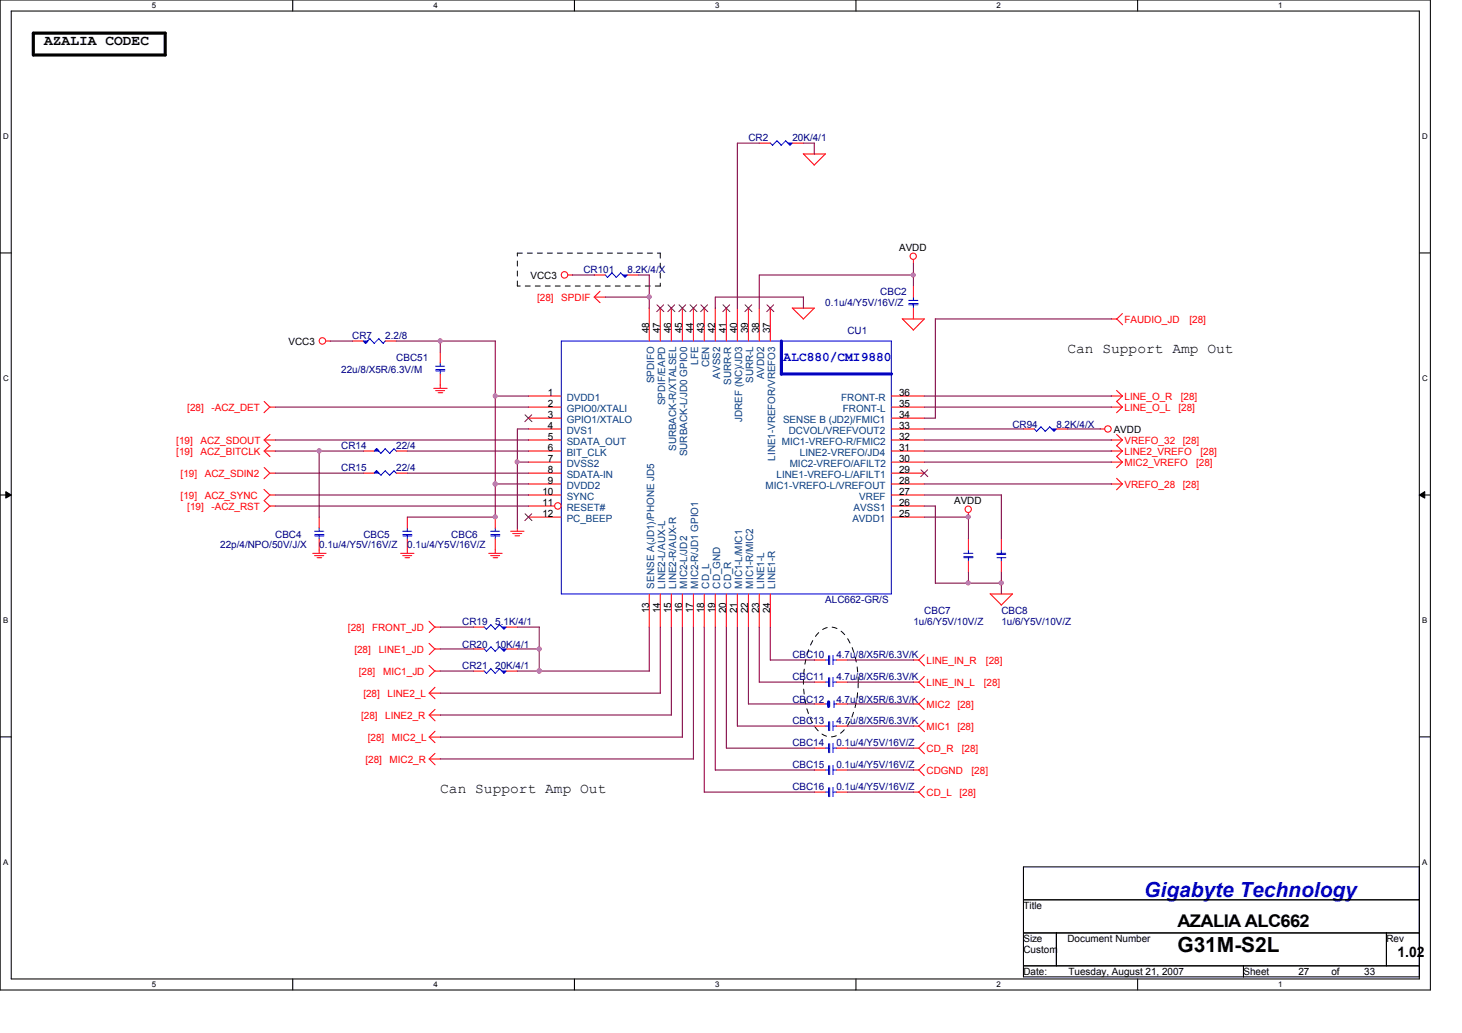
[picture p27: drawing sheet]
<svg xmlns="http://www.w3.org/2000/svg" width="297mm" height="210mm" viewBox="0 0 297 210" stroke-linecap="round" stroke-linejoin="round" font-family="sans-serif">
<defs><g id="words">
<text font-size="4.2" fill="#00f" x="232.5" y="182.3">Gigabyte Technology</text>
<text font-size="4.2" x="239.2" y="193.5">G31M-S2L</text>
<text font-size="3.6" x="239.2" y="188.4">AZALIA ALC662</text>
<g font-size="2.9">
<text x="9" y="9.1">AZALIA CODEC</text>
<text x="216.9" y="71.6">Can Support Amp Out</text>
<text x="89.4" y="161">Can Support Amp Out</text>
<text x="283.9" y="194.5">1.02</text>
</g>
<text font-size="2.7" fill="#00f" x="159.2" y="73.3">ALC880/CMI9880</text>
<g font-size="2" fill="#000080">
<text x="152.1" y="28.7">CR2</text>
<text x="161" y="28.7">20K/4/1</text>
<text x="118.5" y="55.5">CR101</text>
<text x="127.5" y="55.5">8.2K/4/X</text>
<text x="167.7" y="62.3">0.1u/4/Y5V/16V/Z</text>
<text x="178.9" y="60">CBC2</text>
<text x="71.6" y="69">CR7</text>
<text x="78.3" y="69">2.2/8</text>
<text x="172.2" y="67.9">CU1</text>
<text x="69.3" y="75.7">22u/8/X5R/6.3V/M</text>
<text x="80.5" y="73.4">CBC51</text>
<text x="205.7" y="86.9">CR94</text>
<text x="214.6" y="86.9">8.2K/4/X</text>
<text x="69.3" y="95.8">CR15</text>
<text x="69.3" y="91.3">CR14</text>
<text x="80.5" y="95.8">22/4</text>
<text x="80.5" y="91.3">22/4</text>
<text x="44.7" y="111.4">22p/4/NPO/50V/J/X</text>
<text x="55.9" y="109.2">CBC4</text>
<text x="64.9" y="111.4">0.1u/4/Y5V/16V/Z</text>
<text x="73.8" y="109.2">CBC5</text>
<text x="82.8" y="111.4">0.1u/4/Y5V/16V/Z</text>
<text x="91.7" y="109.2">CBC6</text>
<text x="167.7" y="122.6">ALC662-GR/S</text>
<text x="187.8" y="124.8">CBC7</text>
<text x="203.4" y="124.8">CBC8</text>
<text x="93.9" y="127.1">CR19</text>
<text x="93.9" y="131.6">CR20</text>
<text x="100.6" y="127.1">5.1K/4/1</text>
<text x="100.6" y="131.6">10K/4/1</text>
<text x="185.6" y="127.1">1u/6/Y5V/10V/Z</text>
<text x="203.4" y="127.1">1u/6/Y5V/10V/Z</text>
<text x="93.9" y="136">CR21</text>
<text x="100.6" y="136">20K/4/1</text>
<text x="161" y="133.8">CBC10</text>
<text x="169.9" y="133.8">4.7u/8/X5R/6.3V/K</text>
<text x="161" y="138.3">CBC11</text>
<text x="161" y="142.7">CBC12</text>
<text x="169.9" y="138.3">4.7u/8/X5R/6.3V/K</text>
<text x="169.9" y="142.7">4.7u/8/X5R/6.3V/K</text>
<text x="161" y="147.2">CBC13</text>
<text x="169.9" y="147.2">4.7u/8/X5R/6.3V/K</text>
<text x="161" y="151.7">CBC14</text>
<text x="169.9" y="151.7">0.1u/4/Y5V/16V/Z</text>
<text x="161" y="156.1">CBC15</text>
<text x="161" y="160.6">CBC16</text>
<text x="169.9" y="156.1">0.1u/4/Y5V/16V/Z</text>
<text x="169.9" y="160.6">0.1u/4/Y5V/16V/Z</text>
</g>
<g font-size="2">
<text x="182.7" y="51.1">AVDD</text>
<text x="107.8" y="56.7">VCC3</text>
<text x="58.6" y="70.1">VCC3</text>
<text x="131.9" y="67.7" transform="rotate(-90 131.9 67.7)">48</text>
<text x="134.1" y="67.7" transform="rotate(-90 134.1 67.7)">47</text>
<text x="136.4" y="67.7" transform="rotate(-90 136.4 67.7)">46</text>
<text x="138.6" y="67.7" transform="rotate(-90 138.6 67.7)">45</text>
<text x="140.8" y="67.7" transform="rotate(-90 140.8 67.7)">44</text>
<text x="143" y="67.7" transform="rotate(-90 143 67.7)">43</text>
<text x="145.3" y="67.7" transform="rotate(-90 145.3 67.7)">42</text>
<text x="147.5" y="67.7" transform="rotate(-90 147.5 67.7)">41</text>
<text x="149.8" y="67.7" transform="rotate(-90 149.8 67.7)">40</text>
<text x="152" y="67.7" transform="rotate(-90 152 67.7)">39</text>
<text x="154.2" y="67.7" transform="rotate(-90 154.2 67.7)">38</text>
<text x="156.5" y="67.7" transform="rotate(-90 156.5 67.7)">37</text>
<text x="111.3" y="80.4">1</text>
<text x="111.3" y="82.7">2</text>
<text x="182.7" y="80.4">36</text>
<text x="182.7" y="82.7">35</text>
<text x="111.3" y="84.9">3</text>
<text x="111.3" y="87.1">4</text>
<text x="111.3" y="89.4">5</text>
<text x="182.7" y="84.9">34</text>
<text x="182.7" y="87.1">33</text>
<text x="182.7" y="89.4">32</text>
<text x="226.3" y="88">AVDD</text>
<text x="111.3" y="91.6">6</text>
<text x="111.3" y="93.9">7</text>
<text x="182.7" y="91.6">31</text>
<text x="182.7" y="93.9">30</text>
<text x="110.2" y="100.5">10</text>
<text x="111.3" y="96.1">8</text>
<text x="111.3" y="98.3">9</text>
<text x="182.7" y="96.1">29</text>
<text x="182.7" y="98.3">28</text>
<text x="182.7" y="100.5">27</text>
<text x="110.2" y="102.8">11</text>
<text x="110.2" y="105">12</text>
<text x="182.7" y="102.8">26</text>
<text x="182.7" y="105">25</text>
<text x="193.8" y="102.5">AVDD</text>
<text x="131.9" y="124.6" transform="rotate(-90 131.9 124.6)">13</text>
<text x="134.1" y="124.6" transform="rotate(-90 134.1 124.6)">14</text>
<text x="136.4" y="124.6" transform="rotate(-90 136.4 124.6)">15</text>
<text x="138.6" y="124.6" transform="rotate(-90 138.6 124.6)">16</text>
<text x="140.8" y="124.6" transform="rotate(-90 140.8 124.6)">17</text>
<text x="143" y="124.6" transform="rotate(-90 143 124.6)">18</text>
<text x="145.3" y="124.6" transform="rotate(-90 145.3 124.6)">19</text>
<text x="147.5" y="124.6" transform="rotate(-90 147.5 124.6)">20</text>
<text x="149.8" y="124.6" transform="rotate(-90 149.8 124.6)">21</text>
<text x="152" y="124.6" transform="rotate(-90 152 124.6)">22</text>
<text x="154.2" y="124.6" transform="rotate(-90 154.2 124.6)">23</text>
<text x="156.5" y="124.6" transform="rotate(-90 156.5 124.6)">24</text>
<text x="207.9" y="184.7">Title</text>
<text x="207.9" y="191.5">Size</text>
<text x="216.9" y="191.5">Document Number</text>
<text x="281.7" y="191.5">Rev</text>
<text x="207.9" y="193.7">Custom</text>
<text x="207.9" y="198.2">Date:</text>
<text x="217.1" y="198.2">Tuesday, August 21, 2007</text>
<text x="252.6" y="198.2">Sheet</text>
<text x="263.8" y="198.2">27</text>
<text x="270.5" y="198.2">of</text>
<text x="277.2" y="198.2">33</text>
</g>
<g font-size="2" fill="#f00">
<text x="109.1" y="61.1">[28]</text>
<text x="114" y="61.1">SPDIF</text>
<text x="228.5" y="65.6">FAUDIO_JD</text>
<text x="241.7" y="65.6">[28]</text>
<text x="38.1" y="83.5">[28]</text>
<text x="43" y="83.5">-ACZ_DET</text>
<text x="228.5" y="83.5">LINE_O_L</text>
<text x="228.5" y="81.3">LINE_O_R</text>
<text x="239.4" y="83.5">[28]</text>
<text x="239.9" y="81.3">[28]</text>
<text x="35.8" y="90.2">[19]</text>
<text x="35.8" y="92.5">[19]</text>
<text x="40.7" y="90.2">ACZ_SDOUT</text>
<text x="40.7" y="92.5">ACZ_BITCLK</text>
<text x="228.5" y="92.5">LINE2_VREFO</text>
<text x="228.5" y="94.7">MIC2_VREFO</text>
<text x="228.5" y="90.2">VREFO_32</text>
<text x="240.3" y="90.2">[28]</text>
<text x="243" y="94.7">[28]</text>
<text x="243.9" y="92.5">[28]</text>
<text x="36.7" y="101.4">[19]</text>
<text x="36.7" y="96.9">[19]</text>
<text x="41.6" y="101.4">ACZ_SYNC</text>
<text x="41.6" y="96.9">ACZ_SDIN2</text>
<text x="228.5" y="99.1">VREFO_28</text>
<text x="240.3" y="99.1">[28]</text>
<text x="38.1" y="103.6">[19]</text>
<text x="43" y="103.6">-ACZ_RST</text>
<text x="70.7" y="128.2">[28]</text>
<text x="75.6" y="128.2">FRONT_JD</text>
<text x="72" y="132.7">[28]</text>
<text x="72.9" y="137.2">[28]</text>
<text x="77" y="132.7">LINE1_JD</text>
<text x="77.8" y="137.2">MIC1_JD</text>
<text x="188.3" y="134.9">LINE_IN_R</text>
<text x="200.3" y="134.9">[28]</text>
<text x="73.8" y="141.6">[28]</text>
<text x="78.7" y="141.6">LINE2_L</text>
<text x="188.3" y="143.8">MIC2</text>
<text x="188.3" y="139.4">LINE_IN_L</text>
<text x="194.5" y="143.8">[28]</text>
<text x="199.9" y="139.4">[28]</text>
<text x="73.4" y="146.1">[28]</text>
<text x="78.3" y="146.1">LINE2_R</text>
<text x="188.3" y="148.3">MIC1</text>
<text x="194.5" y="148.3">[28]</text>
<text x="74.2" y="155">[28]</text>
<text x="74.7" y="150.5">[28]</text>
<text x="79.2" y="155">MIC2_R</text>
<text x="79.6" y="150.5">MIC2_L</text>
<text x="188.3" y="152.8">CD_R</text>
<text x="195.4" y="152.8">[28]</text>
<text x="188.3" y="161.7">CD_L</text>
<text x="188.3" y="157.3">CDGND</text>
<text x="194.9" y="161.7">[28]</text>
<text x="197.4" y="157.3">[28]</text>
</g>
<g font-size="2" fill="#004080">
<text x="132.9" y="77.9" transform="rotate(-90 132.9 77.9)">SPDIFO</text>
<text x="141.9" y="74.1" transform="rotate(-90 141.9 74.1)">LFE</text>
<text x="144.1" y="74.6" transform="rotate(-90 144.1 74.6)">CEN</text>
<text x="146.3" y="76.9" transform="rotate(-90 146.3 76.9)">AVSS2</text>
<text x="153" y="77.9" transform="rotate(-90 153 77.9)">SURR-L</text>
<text x="155.2" y="77.1" transform="rotate(-90 155.2 77.1)">AVDD2</text>
<text x="115.1" y="81.4">DVDD1</text>
<text x="115.1" y="83.7">GPIO0/XTALI</text>
<text x="135.1" y="82.4" transform="rotate(-90 135.1 82.4)">SPDIF/EAPD</text>
<text x="148.5" y="78.2" transform="rotate(-90 148.5 78.2)">SURR-R</text>
<text x="170.9" y="81.4">FRONT-R</text>
<text x="171.2" y="83.7">FRONT-L</text>
<text x="115.1" y="85.9">GPIO1/XTALO</text>
<text x="115.1" y="88.1">DVS1</text>
<text x="150.8" y="85.8" transform="rotate(-90 150.8 85.8)">JDREF (NC)/JD3</text>
<text x="159.1" y="85.9">SENSE B (JD2)/FMIC1</text>
<text x="160.3" y="88.1">DCVOL/VREFVOUT2</text>
<text x="115.1" y="90.4">SDATA_OUT</text>
<text x="115.1" y="92.6">BIT_CLK</text>
<text x="115.1" y="94.9">DVSS2</text>
<text x="137.4" y="91.7" transform="rotate(-90 137.4 91.7)">SURBACK-R/XTALSEL</text>
<text x="139.6" y="92.7" transform="rotate(-90 139.6 92.7)">SURBACK-L/JD0 GPIO0</text>
<text x="157.5" y="93.6" transform="rotate(-90 157.5 93.6)">LINE1-VREFOR/VREFO3</text>
<text x="158.8" y="90.4">MIC1-VREFO-R/FMIC2</text>
<text x="160.4" y="94.9">MIC2-VREFO/AFILT2</text>
<text x="162.5" y="92.6">LINE2-VREFO/JD4</text>
<text x="115.1" y="97.1">SDATA-IN</text>
<text x="115.1" y="99.3">DVDD2</text>
<text x="115.1" y="101.6">SYNC</text>
<text x="155.5" y="99.3">MIC1-VREFO-L/VREFOUT</text>
<text x="157.8" y="97.1">LINE1-VREFO-L/AFILT1</text>
<text x="174.6" y="101.6">VREF</text>
<text x="115.1" y="103.8">RESET#</text>
<text x="115.1" y="106">PC_BEEP</text>
<text x="173.2" y="106">AVDD1</text>
<text x="173.4" y="103.8">AVSS1</text>
<text x="132.9" y="119.6" transform="rotate(-90 132.9 119.6)">SENSE A(JD1)/PHONE JD5</text>
<text x="135.1" y="119.6" transform="rotate(-90 135.1 119.6)">LINE2-L/AUX-L</text>
<text x="137.4" y="119.6" transform="rotate(-90 137.4 119.6)">LINE2-R/AUX-R</text>
<text x="139.6" y="119.6" transform="rotate(-90 139.6 119.6)">MIC2-L/JD2</text>
<text x="141.9" y="119.6" transform="rotate(-90 141.9 119.6)">MIC2-R/JD1 GPIO1</text>
<text x="144.1" y="119.6" transform="rotate(-90 144.1 119.6)">CD_L</text>
<text x="146.3" y="119.6" transform="rotate(-90 146.3 119.6)">CD_GND</text>
<text x="148.5" y="119.6" transform="rotate(-90 148.5 119.6)">CD_R</text>
<text x="150.8" y="119.6" transform="rotate(-90 150.8 119.6)">MIC1-L/MIC1</text>
<text x="153" y="119.6" transform="rotate(-90 153 119.6)">MIC1-R/MIC2</text>
<text x="155.2" y="119.6" transform="rotate(-90 155.2 119.6)">LINE1-L</text>
<text x="157.5" y="119.6" transform="rotate(-90 157.5 119.6)">LINE1-R</text>
</g>
<g font-size="1.6">
<text x="30.9" y="1.7">5</text>
<text x="88" y="1.7">4</text>
<text x="145.3" y="1.7">3</text>
<text x="202.5" y="1.7">2</text>
<text x="259.7" y="1.7">1</text>
<text x=".6" y="28.2">D</text>
<text x="289" y="28.2">D</text>
<text x=".6" y="77.4">C</text>
<text x="289" y="77.4">C</text>
<text x=".6" y="126.6">B</text>
<text x="289" y="126.6">B</text>
<text x=".6" y="175.7">A</text>
<text x="289" y="175.7">A</text>
<text x="30.9" y="200.6">5</text>
<text x="88" y="200.6">4</text>
<text x="145.3" y="200.6">3</text>
<text x="202.5" y="200.6">2</text>
<text x="259.7" y="200.6">1</text>
</g>
</g></defs>
<path d="M0 0h290.6v201.2h-290.6zM2.3 2.2h286.1v196.7h-286.1z" fill="none" stroke="#000" stroke-width=".21"/>
<g fill="#fff">
<path d="M30.9 .3h.8v1.7h-.8z"/>
<path d="M30.9 199.2h.8v1.8h-.8z"/>
</g>
<path d="M59.5 0v2.2M59.5 198.9v2.3" fill="none" stroke="#000" stroke-width=".21"/>
<g fill="#fff">
<path d="M88 .3h.9v1.7h-.9z"/>
<path d="M88 199.2h.9v1.8h-.9z"/>
</g>
<path d="M116.7 0v2.2M116.7 198.9v2.3" fill="none" stroke="#000" stroke-width=".21"/>
<g fill="#fff">
<path d="M145.3 .3h.9v1.7h-.9z"/>
<path d="M145.3 199.2h.9v1.8h-.9z"/>
</g>
<path d="M173.9 0v2.2M173.9 198.9v2.3" fill="none" stroke="#000" stroke-width=".21"/>
<g fill="#fff">
<path d="M202.5 .3h.9v1.7h-.9z"/>
<path d="M202.5 199.2h.9v1.8h-.9z"/>
</g>
<path d="M231.1 0v2.2M231.1 198.9v2.3" fill="none" stroke="#000" stroke-width=".21"/>
<g fill="#fff">
<path d="M259.7 .3h.9v1.7h-.9z"/>
<path d="M259.7 199.2h.9v1.8h-.9z"/>
<path d="M.6 26.8h1.2v1.8h-1.2z"/>
<path d="M289 26.8h1.1v1.8h-1.1z"/>
<path d="M.6 75.9h1.2v1.8h-1.2z"/>
<path d="M289 75.9h1.1v1.8h-1.1z"/>
</g>
<path d="M0 51.4h2.3M288.4 51.4h2.2" fill="none" stroke="#000" stroke-width=".21"/>
<g fill="#fff">
<path d="M.6 125.1h1.1v1.8h-1.1z"/>
<path d="M289 125.1h1v1.8h-1z"/>
</g>
<path d="M0 100.6h2.3M288.4 100.6h2.2" fill="none" stroke="#000" stroke-width=".21"/>
<path d="M1.2 99.9l1.1 .7-1.1 .6zM288.4 100.6l1.1-.7v1.3z" fill="#000"/>
<path d="M1.2 99.9l1.1 .7-1.1 .6zM288.4 100.6l1.1-.7v1.3z" fill="none" stroke="#000" stroke-width=".2"/>
<g fill="#fff">
<path d="M.6 174.3h1.1v1.8h-1.1z"/>
<path d="M289 174.3h1v1.8h-1z"/>
</g>
<path d="M0 149.7h2.3M288.4 149.7h2.2M207.9 176.1h80.5v22.4h-80.5zM207.9 182.8h80.5M207.9 189.6h80.5M207.9 196.3h80.5M214.6 189.6v6.7M252.6 196.3v2.2M281.7 189.6v6.7" fill="none" stroke="#000" stroke-width=".21"/>
<path d="M6.8 6.7h26.8v4.5h-26.8z" fill="none" stroke="#000" stroke-width=".63"/>
<path d="M105.1 51.4h29M105.1 58.1v-6.7M134.1 51.4v6.7M134.1 58.1h-29M166.6 128.3a3.3 3.3 0 0 1 5 .6 16 16 0 0 1 2.7 11.2 13 13 0 0 1-3.3 8.8 3.3 3.3 0 0 1-5-.7 16.2 16.2 0 0 1-2.7-11.2 13 13 0 0 1 3.3-8.7z" fill="none" stroke="#000" stroke-width=".2" stroke-dasharray="1 1 1 1 1 1 1 1"/>
<g fill="none" stroke="#f00" stroke-width=".21">
<path d="M163.2 31.2l2.2 2.3M163.2 31.3h4.5M167.7 31.3l-2.3 2.3M115.4 55.9h.9M121.9 59.2l-1.2 1.2M185.6 52.7v1M66.2 69.3h.9M88.1 78.9h2.7M88.5 79.4h1.8M89 79.8h1M89.4 78.2v.8M120.7 60.4h2.3"/>
<path d="M120.7 60.4l1.2 1.1M160.9 62.6l2.3 2.2M161 62.6h4.5M165.4 62.6l-2.2 2.3M183.3 64.8l2.3 2.3M183.3 64.8h4.5M187.8 64.8l-2.3 2.3M225.8 64.8h1.1M226.9 79.3l1.1 1.2M226.9 64.8l1.2 1.2M228 63.7l-1.1 1.2M53.6 99.4l1.2 1.2"/>
<path d="M53.7 89.4h2.3M53.7 89.4l1.2 1.2M53.7 91.7h2.3M53.7 91.7l1.2 1.1M53.7 95l1.2 1.2M53.7 81.6l1.2 1.2M54.8 82.7h1.1M54.8 96.1h1.1M54.8 96.1l-1.2 1.2M54.8 82.7l-1.2 1.2M54.9 88.3l-1.2 1.1M54.9 90.5l-1.2 1.2"/>
<path d="M223.5 87.2h.9M225.8 89.4h2.2M225.8 91.7h2.2M225.8 82.7h2.2M225.8 93.9h2.2M225.8 80.5h2.2M225.8 98.3h2.2M226.9 90.5l1.1 1.2M226.9 81.5l1.1 1.2M226.9 92.7l1.1 1.2M226.9 88.3l1.1 1.1M226.9 97.2l1.1 1.1"/>
<path d="M228 91.7l-1.1 1.1M228 82.7l-1.1 1.2M228 93.9l-1.1 1.1M228 89.4l-1.1 1.2M228 80.5l-1.1 1.1M228 98.3l-1.1 1.2M54.8 100.6h1.1M54.8 102.8h1.1M54.8 102.8l-1.2 1.2M54.9 100.5l-1.2 1.2 1.2 1.2M63.5 112.4h2.7M63.9 112.9h1.9"/>
<path d="M64.4 113.3h1M64.9 111.8v.7M81.4 112.4h2.7M81.8 112.9h1.8M82.3 113.3h.9M82.8 111.8v.7M99.3 112.4h2.7M99.7 112.9h1.8M100.2 113.3h.9M100.6 111.8v.7M103.8 107.9h2.7M104.2 108.4h1.8"/>
<path d="M104.6 108.9h1M105.1 107.3v.7M196.8 104.2v.9M87.2 135.2l1.1 1.2M87.2 130.7l1.1 1.2M87.2 126.2l1.1 1.2M88.3 136.4h1.1M88.3 131.9h1.1M88.3 127.4h1.1M88.4 136.3l-1.2 1.2M88.4 131.8l-1.2 1.2M88.4 139.7l-1.2 1.1"/>
<path d="M88.4 127.4l-1.2 1.1M185.6 134.1h1.1M185.6 138.6h1.1M186.7 134.1l1.1 1.2M186.7 138.6l1.1 1.1M187.8 133l-1.2 1.2M187.8 137.5l-1.2 1.1M201.2 120.6l2.2 2.3M201.2 120.7h4.5l-2.3 2.3M87.2 149.8h2.3M87.2 149.8l1.2 1.1M87.2 145.3h2.3"/>
<path d="M87.2 145.3l1.2 1.2M87.2 140.8h2.3M87.2 140.8l1.2 1.2M87.2 154.2h2.3M87.2 154.2l1.2 1.2M88.4 148.6l-1.2 1.2M88.4 144.1l-1.2 1.2M88.4 153.1l-1.2 1.1M185.6 143h1.1M185.6 147.5h1.1M185.6 152h1.1M185.6 156.5h1.1"/>
<path d="M186.6 143l1.2 1.2M186.7 152l1.1 1.2M187.8 146.4l-1.2 1.2 1.2 1.1M187.8 150.9l-1.2 1.2M187.8 141.9l-1.1 1.1M187.8 159.8l-1.1 1.2M187.8 155.3l-1.2 1.1 1.2 1.2M185.6 161h1.1M186.6 160.9l1.2 1.2"/>
<circle cx="114.7" cy="55.9" r=".66"/>
<circle cx="185.5" cy="52.1" r=".64"/>
<circle cx="65.5" cy="69.3" r=".66"/>
<circle cx="225.1" cy="87.2" r=".66"/>
<circle cx="196.7" cy="103.5" r=".65"/>
</g>
<path d="M76.5 95.7l.9 .9M76.5 95.6l-.5 .5M78.3 95.7l.9 .9M78.3 95.6l-.9 1M80 95.7l.6 .5M80.1 95.6l-.9 1" fill="none" stroke="#00f" stroke-width=".21"/>
<path d="M76.5 95.7l.5 .4h-1l.5-.4 .5 .4z" fill-rule="evenodd" fill="#00f"/>
<path d="M73.8 69.3l.5 .5M75.1 68.8l1 1M75.2 68.8l-1 1M77 68.8l.9 1 .4-.5M77 68.8l-1 1M76.5 95.7l.5 .4h-1l.5-.4 .5 .4z" fill="none" stroke="#00f" stroke-width=".21"/>
<path d="M73.8 96.1h2.2M80.5 96.1h2.3" fill="none" stroke="#f00" stroke-width=".21"/>
<path d="M73.8 69.3h.9l-.5 .5 .5-.5-.5 .5z" fill-rule="evenodd" fill="#00f"/>
<path d="M73.8 69.3h.9l-.5 .5 .5-.5-.5 .5zM98.3 127.4l.5 .4M99.7 126.9l.9 .9M99.7 127l-.9 .9M101.5 127l-.9 .9M167.7 138.6h.7M168.4 137.7v1.8M168.6 137.7v1.8M169.2 138.6h.8M169.2 137.7v1.8" fill="none" stroke="#00f" stroke-width=".21"/>
<path d="M71.6 69.3h2.2M78.3 69.3h2.2M165.4 138.6h2.3M169.9 138.6h2.3" fill="none" stroke="#f00" stroke-width=".21"/>
<path d="M102 127.4h.9l-.5 .4z" fill-rule="evenodd" fill="#00f"/>
<g fill="none" stroke="#00f" stroke-width=".21">
<path d="M156.5 29l.5 .5M157.8 28.6l.9 .9M157.9 28.6l-1 .9M159.6 28.6l-.9 .9M63.9 107.9h1.9M64 108.9h1.8M64 108.6h1.8M64.9 107.3v.6M64.9 108.8v.7M101.5 126.9l.9 .9M102 127.4h.9l-.5 .4zM167.7 147.5h.7"/>
<path d="M168.4 146.6v1.9M168.6 146.6v1.9M169.2 147.5h.8M169.2 146.6v1.8"/>
</g>
<path d="M64.9 105.1v2.2M64.9 109.5v2.3M96.2 127.4h2.2M102.9 127.4h2.2M165.4 147.5h2.3M169.9 147.5h2.3" fill="none" stroke="#f00" stroke-width=".21"/>
<path d="M160.1 29.1h.9l-.5 .4z" fill-rule="evenodd" fill="#00f"/>
<path d="M159.6 28.6l.9 .9M160.1 29.1h.9l-.5 .4zM81.8 107.9h1.8M81.9 108.9h1.8M81.9 108.6h1.8M82.8 107.3v.6M82.8 108.8v.7M98.3 136.3l.5 .5M99.7 135.8l.9 1M99.7 135.9l-.9 1M101.5 135.9l-.9 1" fill="none" stroke="#00f" stroke-width=".21"/>
<path d="M154.3 29.1h2.2M161 29.1h2.2M82.8 105.1v2.2M82.8 109.5v2.3" fill="none" stroke="#f00" stroke-width=".21"/>
<path d="M102 136.4h.9l-.5 .4z" fill-rule="evenodd" fill="#00f"/>
<g fill="none" stroke="#00f" stroke-width=".21">
<path d="M98.3 131.8l.5 .5M99.7 131.4l.9 .9M99.7 131.4l-.9 1M101.5 135.8l.9 1M101.5 131.4l-.9 1M102 136.4h.9l-.5 .4zM167.7 156.5h.7M167.7 152h.7M168.4 151.1v1.8M168.4 155.6v1.8M168.6 151.1v1.8M168.6 155.6v1.8"/>
<path d="M169.2 156.5h.8M169.2 151v1.9M169.2 155.5v1.9M169.2 152h.8"/>
</g>
<path d="M96.2 136.4h2.2M102.9 136.4h2.2M165.4 156.5h2.3M165.4 152h2.3M169.9 156.5h2.3M169.9 152h2.3" fill="none" stroke="#f00" stroke-width=".21"/>
<path d="M102 131.9h.9l-.5 .4z" fill-rule="evenodd" fill="#00f"/>
<g fill="none" stroke="#00f" stroke-width=".21">
<path d="M114 69.3h67.1v51.4h-67.1zM184.6 61h1.9M184.7 61.9h1.8M184.7 61.7h1.8M185.6 60.3v.7M185.6 61.9v.7M76.5 91.2l.9 1M76.5 91.1l-.5 .6M78.3 91.2l.9 1M78.3 91.1l-.9 1M80 91.2l.6 .5M80.1 91.1l-.9 1"/>
<path d="M99.7 107.9h1.8M99.7 108.9h1.9M99.7 108.6h1.9M100.6 107.3v.6M100.6 108.8v.7M195.8 112.4h1.8M195.8 113.3h1.9M195.8 113.1h1.9M196.8 111.7v.7M196.8 113.3v.7M202.5 112.4h1.8M202.5 112.6h1.8"/>
<path d="M202.6 113.3h1.8M203.4 111.8v.7M203.4 113.3v.7M101.5 131.4l.9 .9M102 131.9h.9l-.5 .4zM167.7 143h.7M169.5 143h.5M169.5 142.4v1.4M167.7 161h.7M168.4 160.1v1.8M168.6 160.1v1.8M169.2 161h.8"/>
<path d="M169.2 160v1.8"/>
</g>
<g fill="none" stroke="#f00" stroke-width=".21">
<path d="M185.6 58.1v2.3M131.9 62.6v6.7M134.1 62.6v6.7M136.4 62.6v6.7M138.6 62.6v6.7M140.9 62.6v6.7M143.1 62.6v6.7M145.3 62.6v6.7M147.6 62.6v6.7M149.8 62.6v6.7M152.1 62.6v6.7M154.3 62.6v6.7"/>
<path d="M156.5 62.6v6.7M185.6 62.6v2.2M107.4 80.5h6.6M107.4 82.7h6.6M107.4 85h6.6M107.4 87.2h6.6M107.4 89.4h6.6M107.4 91.7h6.6M107.4 93.9h6.6M107.4 96.1h6.6M107.4 98.3h6.6M181.1 80.5h6.7"/>
<path d="M181.1 82.7h6.7M181.1 85h6.7M181.1 87.2h6.7M181.1 89.4h6.7M181.1 91.7h6.7M181.1 93.9h6.7M181.1 96.1h6.7M181.1 98.3h6.7M100.6 105.1v2.2M100.6 109.5v2.3M107.4 100.6h6.6M107.4 102.8h5.3"/>
<path d="M107.4 105.1h6.6M181.1 100.6h6.7M181.1 102.8h6.7M181.1 105.1h6.7M196.8 109.5v2.3M196.8 114v2.2M203.4 109.5v2.3M203.4 114v2.2M96.2 131.9h2.2M102.9 131.9h2.2M131.9 120.7v6.7M134.1 120.7v6.7"/>
<path d="M136.4 120.7v6.7M138.6 120.7v6.7M140.9 120.7v6.7M143.1 120.7v6.7M145.3 120.7v6.7M147.6 120.7v6.7M149.8 120.7v6.7M152.1 120.7v6.7M154.3 120.7v6.7M156.5 120.7v6.7M165.4 143h2.3M169.9 143h2.3"/>
<path d="M165.4 161h2.3M169.9 161h2.3"/>
<circle cx="113.3" cy="102.8" r=".66"/>
</g>
<path d="M158.7 69.3v6.7M158.7 76h22.4M168.4 142.6v1" fill="none" stroke="#00f" stroke-width=".63"/>
<g fill="none" stroke="#804000" stroke-width=".2">
<path d="M133.5 61.9l1.4 1.4M134.8 61.9l-1.4 1.4M135.7 61.9l1.4 1.4M137.1 61.9l-1.4 1.4M138 61.9l1.4 1.4M139.3 61.9l-1.4 1.4M140.2 61.9l1.4 1.4M141.6 61.9l-1.4 1.4M142.4 61.9l1.4 1.4M143.8 61.9l-1.4 1.4M146.9 61.9l1.4 1.4M148.2 61.9l-1.4 1.4"/>
<path d="M151.4 61.9l1.4 1.4M152.7 61.9l-1.4 1.4M155.8 61.9l1.4 1.4M157.2 61.9l-1.4 1.4M106.7 84.3l1.4 1.4M108 84.3l-1.4 1.4M187.1 95.5l1.4 1.4M188.5 95.5l-1.4 1.4M106.7 104.4l1.4 1.4M108 104.4l-1.4 1.4"/>
</g>
<path d="M76 91.7l.5-.5 .5 .5-.5-.5 .5 .5z" fill-rule="evenodd" fill="#00f"/>
<path d="M122.9 55.8l.5 .5M124.3 55.4l.9 .9M124.3 55.5l-.9 .9M126.1 55.5l-.9 .9M76 91.7l.5-.5 .5 .5-.5-.5 .5 .5z" fill="none" stroke="#00f" stroke-width=".21"/>
<path d="M73.8 91.7h2.2M80.5 91.7h2.3" fill="none" stroke="#f00" stroke-width=".21"/>
<path d="M126.6 55.9h.9l-.5 .4z" fill-rule="evenodd" fill="#00f"/>
<path d="M126.1 55.4l.9 .9M126.6 55.9h.9l-.5 .4zM210.1 87.1l.5 .5M211.5 86.7l.9 .9M211.5 86.7l-.9 1M213.3 86.7l-1 1M167.7 134.1h.7M168.4 133.2v1.8M168.6 133.2v1.8M169.2 134.1h.8M169.2 133.2v1.8" fill="none" stroke="#00f" stroke-width=".21"/>
<path d="M120.7 55.9h2.3M127.5 55.9h2.2M165.4 134.1h2.3M169.9 134.1h2.3" fill="none" stroke="#f00" stroke-width=".21"/>
<path d="M213.7 87.2h.9l-.4 .4z" fill-rule="evenodd" fill="#00f"/>
<path d="M88.5 74.4h1.8M88.6 75.4h1.8M88.6 75.1h1.8M89.4 73.7v.7M89.4 75.3v.7M213.2 86.7l1 .9M213.7 87.2h.9l-.4 .4z" fill="none" stroke="#00f" stroke-width=".21"/>
<path d="M89.4 71.5v2.3M89.4 76v2.2M207.9 87.2h2.2M214.6 87.2h2.3" fill="none" stroke="#f00" stroke-width=".21"/>
<g fill="none" stroke="#800040" stroke-width=".21">
<path d="M154.3 29.1h-4.5v33.6M163.2 29.1h2.3M165.4 29.1v2.2M116.3 55.9h4.5M129.7 55.9h2.2M131.9 55.9v6.8M185.6 53.6v4.5M185.6 55.9h-31.3v6.8M67.1 69.3h4.5M80.5 69.3h20.2M89.4 69.3v2.3M100.6 69.3v35.8"/>
<path d="M123 60.4h8.9M163.2 60.4v2.3M163.3 60.4h-18v2.3M190 64.8v20.2M190 64.8h35.8M55.9 89.4h51.5M55.9 96.1h18M55.9 91.7h18M55.9 82.7h51.5M64.9 91.7v13.4M82.8 96.1h24.6M82.8 91.7h24.6"/>
<path d="M100.6 98.3h6.8M100.6 80.5h6.8M105.1 93.9h2.3M107.4 87.2h-2.3v20.2M187.8 98.3h38M187.8 93.9h38M187.8 89.4h38M187.8 80.5h38M187.8 91.7h38M187.8 82.7h38M187.8 85h2.3M187.8 87.2h20.2"/>
<path d="M216.9 87.2h6.7M55.9 100.6h51.5M55.9 102.8h51.5M82.8 105.1h17.9M187.8 100.6h15.7M187.8 102.8h2.3M187.8 105.1h9M190 102.8v15.7M190 118.5h13.4M196.8 105v4.5M196.8 116.2v2.3M203.4 100.5v9"/>
<path d="M203.4 116.2v4.5M89.4 136.4h6.8M89.4 131.9h6.8M89.4 127.4h6.8M105.1 136.4h26.8M105.1 131.9h4.5M105.1 127.4h4.5M109.6 127.4v9M131.9 127.4v9M134.1 127.4v13.5M136.4 127.4v17.9M138.6 127.4v22.4"/>
<path d="M140.9 127.4v26.9M143.1 127.4v33.6M145.3 127.4v29.1M147.6 127.4v24.6h17.9M149.8 127.4v20.1h15.7M152.1 127.4v15.7M154.3 127.4v11.2M154.3 138.6h11.2M156.5 134.1h9M156.5 127.4v6.8M172.2 134.1h13.4M172.2 138.6h13.4"/>
<path d="M89.4 140.8h44.8M89.4 154.2h51.5M89.4 149.8h49.3M89.4 145.3h47M145.3 156.5h20.2M152.1 143h13.4M172.2 147.5h13.4M172.2 152h13.4M172.2 156.5h13.4M172.2 143h13.4M143.1 161h22.4M172.2 161h13.4"/>
</g>
<circle cx="196.7" cy="118.4" r=".43" fill="#f0f"/>
<circle cx="196.7" cy="118.4" r=".43" fill="none" stroke="#f0f" stroke-width=".21"/>
<circle cx="185.5" cy="55.9" r=".43" fill="#f0f"/>
<circle cx="185.5" cy="55.9" r=".43" fill="none" stroke="#f0f" stroke-width=".21"/>
<circle cx="100.6" cy="98.3" r=".43" fill="#f0f"/>
<circle cx="100.6" cy="98.3" r=".43" fill="none" stroke="#f0f" stroke-width=".21"/>
<circle cx="100.6" cy="105" r=".43" fill="#f0f"/>
<circle cx="100.6" cy="105" r=".43" fill="none" stroke="#f0f" stroke-width=".21"/>
<circle cx="203.4" cy="118.4" r=".44" fill="#f0f"/>
<circle cx="203.4" cy="118.4" r=".44" fill="none" stroke="#f0f" stroke-width=".21"/>
<circle cx="109.5" cy="136.3" r=".44" fill="#f0f"/>
<circle cx="109.5" cy="136.3" r=".44" fill="none" stroke="#f0f" stroke-width=".21"/>
<circle cx="196.7" cy="105" r=".43" fill="#f0f"/>
<circle cx="196.7" cy="105" r=".43" fill="none" stroke="#f0f" stroke-width=".21"/>
<circle cx="109.6" cy="131.9" r=".43" fill="#f0f"/>
<circle cx="109.6" cy="131.9" r=".43" fill="none" stroke="#f0f" stroke-width=".21"/>
<circle cx="105.1" cy="93.8" r=".43" fill="#f0f"/>
<circle cx="105.1" cy="93.8" r=".43" fill="none" stroke="#f0f" stroke-width=".21"/>
<circle cx="64.8" cy="91.6" r=".44" fill="#f0f"/>
<circle cx="64.8" cy="91.6" r=".44" fill="none" stroke="#f0f" stroke-width=".21"/>
<circle cx="100.6" cy="80.4" r=".44" fill="#f0f"/>
<circle cx="100.6" cy="80.4" r=".44" fill="none" stroke="#f0f" stroke-width=".21"/>
<circle cx="100.6" cy="98.3" r=".43" fill="#f0f"/>
<circle cx="100.6" cy="98.3" r=".43" fill="none" stroke="#f0f" stroke-width=".21"/>
<circle cx="89.4" cy="69.3" r=".44" fill="#f0f"/>
<circle cx="89.4" cy="69.3" r=".44" fill="none" stroke="#f0f" stroke-width=".21"/>
<circle cx="109.5" cy="136.3" r=".44" fill="#f0f"/>
<circle cx="109.5" cy="136.3" r=".44" fill="none" stroke="#f0f" stroke-width=".21"/>
<circle cx="131.9" cy="60.3" r=".43" fill="#f0f"/>
<circle cx="131.9" cy="60.3" r=".43" fill="none" stroke="#f0f" stroke-width=".21"/>
<use href="#words"/>
</svg>
